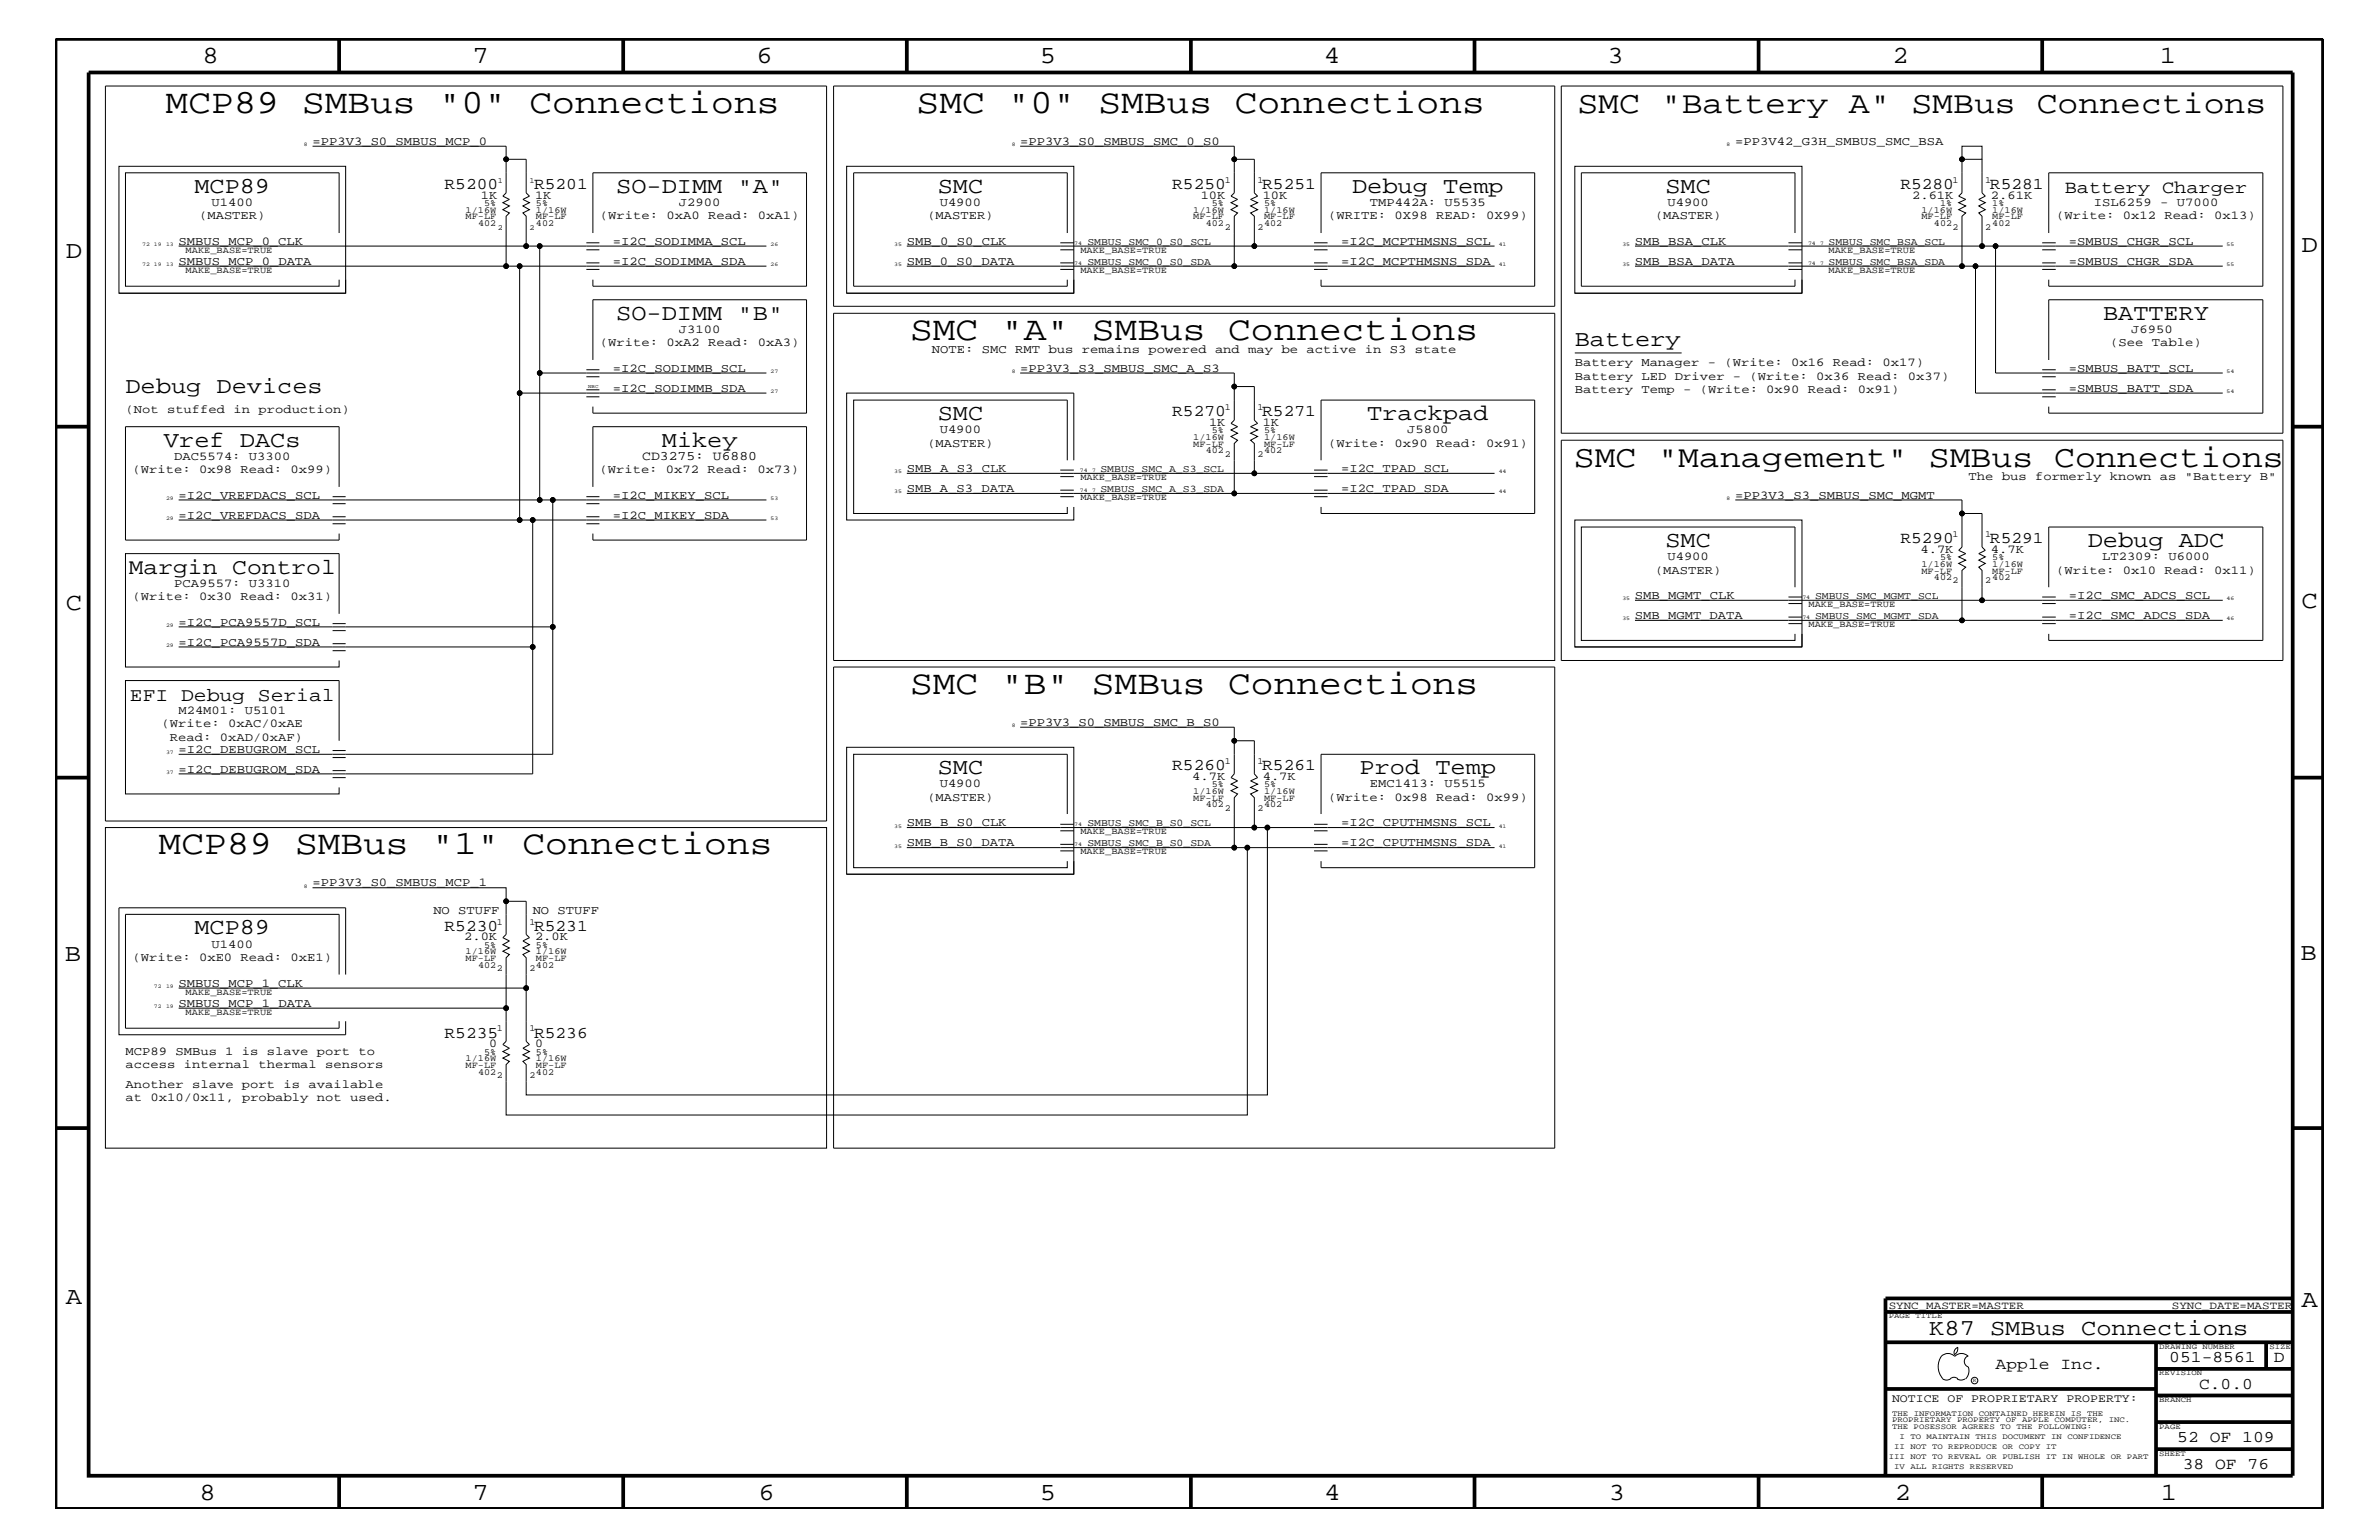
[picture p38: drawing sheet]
<svg xmlns="http://www.w3.org/2000/svg" width="432mm" height="279mm" viewBox="0 0 432 279" stroke-linecap="round" stroke-linejoin="round" font-family="sans-serif">
<defs><g id="words">
<g font-size="6.2">
<text x="30.1" y="20.4">MCP89 SMBus &quot;0&quot; Connections</text>
<text x="166.4" y="20.4">SMC &quot;0&quot; SMBus Connections</text>
<text x="165.2" y="61.7">SMC &quot;A&quot; SMBus Connections</text>
<text x="165.2" y="125.9">SMC &quot;B&quot; SMBus Connections</text>
<text x="28.8" y="155">MCP89 SMBus &quot;1&quot; Connections</text>
</g>
<g font-size="5.7">
<text x="286.3" y="20.4">SMC &quot;Battery A&quot; SMBus Connections</text>
<text x="285.7" y="84.7">SMC &quot;Management&quot; SMBus Connections</text>
</g>
<g font-size="4.5">
<text x="36.7" y="11.5">8</text>
<text x="85.8" y="11.5">7</text>
<text x="137.3" y="11.5">6</text>
<text x="188.7" y="11.5">5</text>
<text x="240.3" y="11.5">4</text>
<text x="291.8" y="11.5">3</text>
<text x="343.5" y="11.5">2</text>
<text x="392" y="11.5">1</text>
<text x="11.9" y="46.8">D</text>
<text x="417.7" y="45.7">D</text>
<text x="11.9" y="110.6">C</text>
<text x="417.7" y="110.3">C</text>
<text x="11.8" y="174.3">B</text>
<text x="417.6" y="174.2">B</text>
<text x="11.9" y="236.7">A</text>
<text x="417.7" y="237.1">A</text>
<text x="36.2" y="272.1">8</text>
<text x="85.8" y="272.1">7</text>
<text x="137.7" y="272.1">6</text>
<text x="188.7" y="272.1">5</text>
<text x="240.4" y="272.1">4</text>
<text x="292" y="272.1">3</text>
<text x="343.9" y="272.1">2</text>
<text x="392.2" y="272.1">1</text>
</g>
<g font-size="4.1">
<text x="35.3" y="35">MCP89</text>
<text x="111.8" y="35">SO-DIMM &quot;A&quot;</text>
<text x="170.2" y="35">SMC</text>
<text x="245.4" y="35">Debug Temp</text>
<text x="302.3" y="35">SMC</text>
<text x="111.8" y="58">SO-DIMM &quot;B&quot;</text>
<text x="381.7" y="58">BATTERY</text>
<text x="285.8" y="62.9">Battery</text>
<text x="22.8" y="71.3">Debug Devices</text>
<text x="170.2" y="76.2">SMC</text>
<text x="248.2" y="76.2">Trackpad</text>
<text x="29.8" y="81.1">Vref DACs</text>
<text x="120.1" y="81.1">Mikey</text>
<text x="302.3" y="99.3">SMC</text>
<text x="378.9" y="99.3">Debug ADC</text>
<text x="23.4" y="104.1">Margin Control</text>
<text x="170.2" y="140.4">SMC</text>
<text x="246.8" y="140.4">Prod Temp</text>
<text x="35.3" y="169.5">MCP89</text>
<text x="350.2" y="242.3">K87 SMBus Connections</text>
</g>
<text font-size="3.5" x="23.6" y="127.1">EFI Debug Serial</text>
<text font-size="3.3" x="374.8" y="35">Battery Charger</text>
<g font-size="3">
<text x="80.7" y="34.2">R5200</text>
<text x="96.9" y="34.2">R5201</text>
<text x="212.8" y="34.2">R5250</text>
<text x="229.1" y="34.2">R5251</text>
<text x="344.9" y="34.2">R5280</text>
<text x="361.2" y="34.2">R5281</text>
<text x="212.8" y="75.5">R5270</text>
<text x="229.1" y="75.5">R5271</text>
<text x="344.9" y="98.5">R5290</text>
<text x="361.2" y="98.5">R5291</text>
<text x="212.8" y="139.7">R5260</text>
<text x="229.1" y="139.7">R5261</text>
<text x="80.7" y="168.9">R5230</text>
<text x="96.9" y="168.9">R5231</text>
<text x="80.7" y="188.2">R5235</text>
<text x="96.9" y="188.2">R5236</text>
<text x="362.2" y="248.4">Apple Inc.</text>
<text x="393.7" y="247.1">051-8561</text>
<text x="399.2" y="252">C.0.0</text>
<text x="412.7" y="247.1">D</text>
<text x="395.2" y="261.6">52 OF 109</text>
<text x="396.2" y="266.6">38 OF 76</text>
</g>
<text font-size="2.4" x="116.6" y="83.5">CD3275: U6880</text>
<g font-size="2.2">
<text x="56.7" y="26.3">=PP3V3_S0_SMBUS_MCP_0</text>
<text x="185.2" y="26.3">=PP3V3_S0_SMBUS_SMC_0_S0</text>
<text x="315" y="26.3">=PP3V42_G3H_SMBUS_SMC_BSA</text>
<text x="36.2" y="39.8">(MASTER)</text>
<text x="38.4" y="37.4">U1400</text>
<text x="87.3" y="36.1">1K</text>
<text x="97.1" y="36.1">1K</text>
<text x="108.9" y="39.8">(Write: 0xA0 Read: 0xA1)</text>
<text x="123.2" y="37.4">J2900</text>
<text x="168.3" y="39.8">(MASTER)</text>
<text x="170.6" y="37.4">U4900</text>
<text x="217.9" y="36.1">10K</text>
<text x="229.2" y="36.1">10K</text>
<text x="241" y="39.8">(WRITE: 0X98 READ: 0X99)</text>
<text x="248.6" y="37.4">TMP442A: U5535</text>
<text x="300.4" y="39.8">(MASTER)</text>
<text x="302.6" y="37.4">U4900</text>
<text x="347" y="36.1">2.61K</text>
<text x="361.4" y="36.1">2.61K</text>
<text x="373.2" y="39.8">(Write: 0x12 Read: 0x13)</text>
<text x="380" y="37.4">ISL6259 - U7000</text>
<text x="32.4" y="44.4">SMBUS_MCP_0_CLK</text>
<text x="111.3" y="44.4">=I2C_SODIMMA_SCL</text>
<text x="164.6" y="44.4">SMB_0_S0_CLK</text>
<text x="243.4" y="44.4">=I2C_MCPTHMSNS_SCL</text>
<text x="296.8" y="44.4">SMB_BSA_CLK</text>
<text x="375.5" y="44.4">=SMBUS_CHGR_SCL</text>
<text x="32.4" y="48">SMBUS_MCP_0_DATA</text>
<text x="111.3" y="48">=I2C_SODIMMA_SDA</text>
<text x="164.6" y="48">SMB_0_S0_DATA</text>
<text x="243.4" y="48">=I2C_MCPTHMSNS_SDA</text>
<text x="296.8" y="48">SMB_BSA_DATA</text>
<text x="375.5" y="48">=SMBUS_CHGR_SDA</text>
<text x="108.9" y="62.9">(Write: 0xA2 Read: 0xA3)</text>
<text x="123.2" y="60.4">J3100</text>
<text x="169.1" y="64">NOTE: SMC RMT bus remains powered and may be active in S3 state</text>
<text x="383" y="62.9">(See Table)</text>
<text x="386.8" y="60.4">J6950</text>
<text x="111.3" y="71.1">=I2C_SODIMMB_SDA</text>
<text x="111.3" y="67.5">=I2C_SODIMMB_SCL</text>
<text x="185.2" y="67.5">=PP3V3_S3_SMBUS_SMC_A_S3</text>
<text x="285.8" y="68.9">Battery LED Driver - (Write: 0x36 Read: 0x37)</text>
<text x="285.8" y="66.5">Battery Manager - (Write: 0x16 Read: 0x17)</text>
<text x="285.8" y="71.3">Battery Temp - (Write: 0x90 Read: 0x91)</text>
<text x="375.5" y="71.1">=SMBUS_BATT_SDA</text>
<text x="375.5" y="67.5">=SMBUS_BATT_SCL</text>
<text x="22.8" y="75">(Not stuffed in production)</text>
<text x="219.5" y="77.3">1K</text>
<text x="229.2" y="77.3">1K</text>
<text x="31.6" y="83.5">DAC5574: U3300</text>
<text x="168.3" y="81.1">(MASTER)</text>
<text x="170.6" y="78.6">U4900</text>
<text x="241" y="81.1">(Write: 0x90 Read: 0x91)</text>
<text x="255.4" y="78.6">J5800</text>
<text x="24" y="85.9">(Write: 0x98 Read: 0x99)</text>
<text x="108.8" y="85.9">(Write: 0x72 Read: 0x73)</text>
<text x="164.6" y="85.6">SMB_A_S3_CLK</text>
<text x="164.6" y="89.3">SMB_A_S3_DATA</text>
<text x="243.4" y="85.6">=I2C_TPAD_SCL</text>
<text x="243.4" y="89.3">=I2C_TPAD_SDA</text>
<text x="357.3" y="87.1">The bus formerly known as &quot;Battery B&quot;</text>
<text x="32.4" y="94.2">=I2C_VREFDACS_SDA</text>
<text x="32.4" y="90.5">=I2C_VREFDACS_SCL</text>
<text x="111.3" y="94.2">=I2C_MIKEY_SDA</text>
<text x="111.3" y="90.5">=I2C_MIKEY_SCL</text>
<text x="315" y="90.5">=PP3V3_S3_SMBUS_SMC_MGMT</text>
<text x="302.6" y="101.6">U4900</text>
<text x="348.6" y="100.4">4.7K</text>
<text x="361.4" y="100.4">4.7K</text>
<text x="381.6" y="101.6">LT2309: U6000</text>
<text x="31.6" y="106.5">PCA9557: U3310</text>
<text x="300.4" y="104.1">(MASTER)</text>
<text x="373.2" y="104.1">(Write: 0x10 Read: 0x11)</text>
<text x="24" y="108.9">(Write: 0x30 Read: 0x31)</text>
<text x="32.4" y="113.6">=I2C_PCA9557D_SCL</text>
<text x="296.8" y="112.3">SMB_MGMT_DATA</text>
<text x="296.8" y="108.7">SMB_MGMT_CLK</text>
<text x="375.5" y="108.7">=I2C_SMC_ADCS_SCL</text>
<text x="375.5" y="112.3">=I2C_SMC_ADCS_SDA</text>
<text x="32.4" y="117.2">=I2C_PCA9557D_SDA</text>
<text x="29.3" y="131.9">(Write: 0xAC/0xAE</text>
<text x="32.4" y="129.6">M24M01: U5101</text>
<text x="185.2" y="131.7">=PP3V3_S0_SMBUS_SMC_B_S0</text>
<text x="30.8" y="134.4">Read: 0xAD/0xAF)</text>
<text x="32.4" y="136.6">=I2C_DEBUGROM_SCL</text>
<text x="32.4" y="140.2">=I2C_DEBUGROM_SDA</text>
<text x="170.6" y="142.9">U4900</text>
<text x="216.4" y="141.5">4.7K</text>
<text x="229.2" y="141.5">4.7K</text>
<text x="248.6" y="142.9">EMC1413: U5515</text>
<text x="164.6" y="149.9">SMB_B_S0_CLK</text>
<text x="168.3" y="145.3">(MASTER)</text>
<text x="241" y="145.3">(Write: 0x98 Read: 0x99)</text>
<text x="243.4" y="149.9">=I2C_CPUTHMSNS_SCL</text>
<text x="164.6" y="153.5">SMB_B_S0_DATA</text>
<text x="243.4" y="153.5">=I2C_CPUTHMSNS_SDA</text>
<text x="56.7" y="160.8">=PP3V3_S0_SMBUS_MCP_1</text>
<text x="78.7" y="165.9">NO STUFF</text>
<text x="96.7" y="165.9">NO STUFF</text>
<text x="38.4" y="172">U1400</text>
<text x="84.2" y="170.6">2.0K</text>
<text x="97.1" y="170.6">2.0K</text>
<text x="24" y="174.4">(Write: 0xE0 Read: 0xE1)</text>
<text x="32.4" y="179">SMBUS_MCP_1_CLK</text>
<text x="32.4" y="182.7">SMBUS_MCP_1_DATA</text>
<text x="22.8" y="191.4">MCP89 SMBus 1 is slave port to</text>
<text x="88.8" y="190">0</text>
<text x="97.1" y="190">0</text>
<text x="22.8" y="193.7">access internal thermal sensors</text>
<text x="22.8" y="197.4">Another slave port is available</text>
<text x="22.8" y="199.8">at 0x10/0x11, probably not used.</text>
</g>
<text font-size="2.1" x="343.4" y="254.4">NOTICE OF PROPRIETARY PROPERTY:</text>
<g font-size="2">
<text x="342.8" y="237.4">SYNC_MASTER=MASTER</text>
<text x="394.2" y="237.4">SYNC_DATE=MASTER</text>
</g>
<g font-size="1.9">
<text x="197.4" y="44.4">SMBUS_SMC_0_S0_SCL</text>
<text x="331.9" y="44.4">SMBUS_SMC_BSA_SCL</text>
<text x="197.4" y="48">SMBUS_SMC_0_S0_SDA</text>
<text x="331.9" y="48">SMBUS_SMC_BSA_SDA</text>
<text x="199.7" y="89.3">SMBUS_SMC_A_S3_SDA</text>
<text x="199.7" y="85.6">SMBUS_SMC_A_S3_SCL</text>
<text x="329.4" y="108.7">SMBUS_SMC_MGMT_SCL</text>
<text x="329.4" y="112.3">SMBUS_SMC_MGMT_SDA</text>
<text x="197.4" y="149.9">SMBUS_SMC_B_S0_SCL</text>
<text x="197.4" y="153.5">SMBUS_SMC_B_S0_SDA</text>
</g>
<g font-size="1.7">
<text x="222.3" y="33.1">1</text>
<text x="228.3" y="33.1">1</text>
<text x="354.4" y="33.1">1</text>
<text x="360.3" y="33.1">1</text>
<text x="84.5" y="38.6">1/16W</text>
<text x="84.5" y="39.8">MF-LF</text>
<text x="86.8" y="41">402</text>
<text x="87.9" y="37.4">5%</text>
<text x="97.3" y="38.6">1/16W</text>
<text x="97.3" y="39.8">MF-LF</text>
<text x="97.3" y="41">402</text>
<text x="97.3" y="37.4">5%</text>
<text x="216.6" y="39.8">MF-LF</text>
<text x="216.6" y="38.6">1/16W</text>
<text x="218.9" y="41">402</text>
<text x="220" y="37.4">5%</text>
<text x="222.3" y="41.7">2</text>
<text x="228.3" y="41.7">2</text>
<text x="229.4" y="41">402</text>
<text x="229.4" y="37.4">5%</text>
<text x="229.4" y="38.6">1/16W</text>
<text x="229.4" y="39.8">MF-LF</text>
<text x="348.7" y="39.8">MF-LF</text>
<text x="348.7" y="38.6">1/16W</text>
<text x="351" y="41">402</text>
<text x="352.1" y="37.4">1%</text>
<text x="354.4" y="41.7">2</text>
<text x="360.3" y="41.7">2</text>
<text x="361.6" y="37.4">1%</text>
<text x="361.6" y="41">402</text>
<text x="361.6" y="38.6">1/16W</text>
<text x="361.6" y="39.8">MF-LF</text>
<text x="33.7" y="45.9">MAKE_BASE=TRUE</text>
<text x="196.1" y="45.9">MAKE_BASE=TRUE</text>
<text x="331.9" y="45.9">MAKE_BASE=TRUE</text>
<text x="33.7" y="49.6">MAKE_BASE=TRUE</text>
<text x="196.1" y="49.6">MAKE_BASE=TRUE</text>
<text x="331.9" y="49.6">MAKE_BASE=TRUE</text>
<text x="222.3" y="74.4">1</text>
<text x="228.3" y="74.4">1</text>
<text x="216.6" y="81.1">MF-LF</text>
<text x="216.6" y="79.9">1/16W</text>
<text x="218.9" y="82.2">402</text>
<text x="220" y="78.6">5%</text>
<text x="222.3" y="82.8">2</text>
<text x="228.3" y="82.8">2</text>
<text x="229.4" y="82.2">402</text>
<text x="229.4" y="78.6">5%</text>
<text x="229.4" y="81.1">MF-LF</text>
<text x="229.4" y="79.9">1/16W</text>
<text x="196.1" y="87.1">MAKE_BASE=TRUE</text>
<text x="196.1" y="90.7">MAKE_BASE=TRUE</text>
<text x="352.1" y="101.6">5%</text>
<text x="354.4" y="97.4">1</text>
<text x="360.3" y="97.4">1</text>
<text x="361.6" y="101.6">5%</text>
<text x="348.7" y="102.9">1/16W</text>
<text x="348.7" y="104.1">MF-LF</text>
<text x="351" y="105.3">402</text>
<text x="354.4" y="105.9">2</text>
<text x="360.3" y="105.9">2</text>
<text x="361.6" y="105.3">402</text>
<text x="361.6" y="102.9">1/16W</text>
<text x="361.6" y="104.1">MF-LF</text>
<text x="328.3" y="110.2">MAKE_BASE=TRUE</text>
<text x="328.3" y="113.7">MAKE_BASE=TRUE</text>
<text x="220" y="142.9">5%</text>
<text x="222.3" y="138.6">1</text>
<text x="228.3" y="138.6">1</text>
<text x="229.4" y="142.9">5%</text>
<text x="216.6" y="144">1/16W</text>
<text x="216.6" y="145.3">MF-LF</text>
<text x="218.9" y="146.5">402</text>
<text x="222.3" y="147.1">2</text>
<text x="228.3" y="147.1">2</text>
<text x="229.4" y="146.5">402</text>
<text x="229.4" y="144">1/16W</text>
<text x="229.4" y="145.3">MF-LF</text>
<text x="196.1" y="155">MAKE_BASE=TRUE</text>
<text x="196.1" y="151.3">MAKE_BASE=TRUE</text>
<text x="90.2" y="167.8">1</text>
<text x="96.1" y="167.8">1</text>
<text x="84.5" y="173.2">1/16W</text>
<text x="87.9" y="172">5%</text>
<text x="97.3" y="173.2">1/16W</text>
<text x="97.3" y="172">5%</text>
<text x="84.5" y="174.4">MF-LF</text>
<text x="86.8" y="175.6">402</text>
<text x="90.2" y="176.2">2</text>
<text x="96.1" y="176.2">2</text>
<text x="97.3" y="174.4">MF-LF</text>
<text x="97.3" y="175.6">402</text>
<text x="33.7" y="184.1">MAKE_BASE=TRUE</text>
<text x="33.7" y="180.5">MAKE_BASE=TRUE</text>
<text x="87.9" y="191.4">5%</text>
<text x="90.2" y="187.1">1</text>
<text x="96.1" y="187.1">1</text>
<text x="97.3" y="191.4">5%</text>
<text x="84.5" y="193.7">MF-LF</text>
<text x="84.5" y="192.6">1/16W</text>
<text x="86.8" y="195">402</text>
<text x="90.2" y="195.6">2</text>
<text x="96.1" y="195.6">2</text>
<text x="97.3" y="192.6">1/16W</text>
<text x="97.3" y="193.7">MF-LF</text>
<text x="97.3" y="195">402</text>
</g>
<g font-size="1.4">
<text x="90.3" y="33.1">1</text>
<text x="96.1" y="33.1">1</text>
<text x="90.3" y="41.7">2</text>
<text x="96.1" y="41.7">2</text>
<text x="342.8" y="239.2">PAGE TITLE</text>
<text x="391.9" y="244.7">DRAWING NUMBER</text>
<text x="411.9" y="244.7">SIZE</text>
<text x="391.9" y="249.5">REVISION</text>
<text x="343.4" y="256.8">THE INFORMATION CONTAINED HEREIN IS THE</text>
<text x="391.9" y="254.4">BRANCH</text>
<text x="343.4" y="259.3">THE POSESSOR AGREES TO THE FOLLOWING:</text>
<text x="343.4" y="258">PROPRIETARY PROPERTY OF APPLE COMPUTER, INC.</text>
<text x="343.8" y="262.9">II NOT TO REPRODUCE OR COPY IT</text>
<text x="344.8" y="261.1">I TO MAINTAIN THIS DOCUMENT IN CONFIDENCE</text>
<text x="391.9" y="259.3">PAGE</text>
<text x="342.8" y="264.7">III NOT TO REVEAL OR PUBLISH IT IN WHOLE OR PART</text>
<text x="343.8" y="266.6">IV ALL RIGHTS RESERVED</text>
<text x="391.9" y="264.1">SHEET</text>
</g>
<g font-size="1">
<text x="55.1" y="26.5">8</text>
<text x="183.6" y="26.5">8</text>
<text x="313.4" y="26.5">8</text>
<text x="25.8" y="44.6">72 19</text>
<text x="30.1" y="44.6">13</text>
<text x="139.9" y="44.6">26</text>
<text x="162.3" y="44.6">35</text>
<text x="195" y="44.4">74</text>
<text x="272" y="44.6">41</text>
<text x="294.5" y="44.6">35</text>
<text x="328.2" y="44.4">74</text>
<text x="330.4" y="44.4">7</text>
<text x="404.1" y="44.6">55</text>
<text x="25.8" y="48.3">72 19</text>
<text x="30.1" y="48.3">13</text>
<text x="139.9" y="48.3">26</text>
<text x="162.3" y="48.3">35</text>
<text x="195" y="48">74</text>
<text x="272" y="48.3">41</text>
<text x="294.5" y="48.3">35</text>
<text x="328.2" y="48">74</text>
<text x="330.4" y="48">7</text>
<text x="404.1" y="48.3">55</text>
<text x="139.9" y="71.3">27</text>
<text x="139.9" y="67.7">27</text>
<text x="183.6" y="67.7">8</text>
<text x="404.1" y="67.7">54</text>
<text x="404.1" y="71.3">54</text>
<text x="162.3" y="89.5">35</text>
<text x="162.3" y="85.9">35</text>
<text x="196" y="85.6">74</text>
<text x="196" y="89.3">74</text>
<text x="198.2" y="89.3">7</text>
<text x="198.2" y="85.6">7</text>
<text x="272" y="85.9">44</text>
<text x="272" y="89.5">44</text>
<text x="30.1" y="90.7">29</text>
<text x="30.1" y="94.3">29</text>
<text x="139.9" y="94.3">53</text>
<text x="139.9" y="90.7">53</text>
<text x="313.4" y="90.7">8</text>
<text x="30.1" y="113.7">29</text>
<text x="294.5" y="108.9">35</text>
<text x="294.5" y="112.6">35</text>
<text x="327.2" y="108.7">74</text>
<text x="327.2" y="112.3">74</text>
<text x="404.1" y="108.9">46</text>
<text x="404.1" y="112.6">46</text>
<text x="30.1" y="117.4">29</text>
<text x="183.6" y="131.9">8</text>
<text x="30.1" y="136.8">37</text>
<text x="30.1" y="140.4">37</text>
<text x="195" y="149.9">74</text>
<text x="162.3" y="150.1">35</text>
<text x="162.3" y="153.8">35</text>
<text x="195" y="153.5">74</text>
<text x="272" y="150.1">41</text>
<text x="272" y="153.8">41</text>
<text x="55.1" y="161.1">8</text>
<text x="27.9" y="179.3">72</text>
<text x="30.1" y="179.3">19</text>
<text x="27.9" y="182.9">72</text>
<text x="30.1" y="182.9">19</text>
<text x="358.1" y="250.7">R</text>
</g>
<text font-size=".9" x="106.8" y="70.4">NBC</text>
</g></defs>
<g fill="none" stroke="#000" stroke-width=".18">
<path d="M19.1 15.6h130.9v133.4h-130.9zM151.3 15.6h130.9v40h-130.9zM283.4 15.6h131v63h-131zM21.6 30.2h41.1v23h-41.1zM56.7 26.5h35.2v8.5l-.6 .6 1.2 .6-1.2 .6 1.2 .6-1.2 .6 1.2 .6-.6 .6v9.1h2.4M91.9 28.9h3.6v6.1l.6 .6-1.2 .6 1.2 .6-1.2 .6 1.2 .6-1.2 .6 .6 .6v5.4M153.7 30.2h41.2v23h-41.2zM185.2 26.5h38.8v8.5l-.6 .6 1.2 .6-1.2 .6 1.2 .6-1.2 .6 1.2 .6-.6 .6v9.1h47.3M224 28.9h3.7v6.1l.6 .6-1.3 .6 1.3 .6-1.3 .6 1.3 .6-1.3 .6 .7 .6v5.4M285.8 30.2h41.3v23h-41.3zM356.1 26.5h3.6v2.4h-3.6zM356.1 28.9v6.1l-.6 .6 1.3 .6-1.3 .6 1.3 .6-1.3 .6 1.3 .6-.7 .6v9.1h2.5"/>
<path d="M359.7 28.9v6.1l.6 .6-1.1 .6 1.1 .6-1.1 .6 1.1 .6-1.1 .6 .5 .6v5.4M32.4 48.3h59.5M32.4 44.6h106.7M61.6 42.3v-10.9h-38.8v20.5h38.8v-1.2M62.7 50.7v2.5h-41.1M94.3 48.3h44.8M94.3 48.3v46M98 44.6v23.1M106.4 48.9h2.4M106.4 47.7h2.4M106.4 45.3h2.4M106.4 44.1h2.4"/>
<path d="M107.6 42.3v-10.9h38.8v20.5h-38.8v-1.2M151.3 56.8h130.9v63h-130.9zM164.6 48.3h59.4M164.6 44.6h106.7M192.4 48.9h2.5M192.4 47.7h2.5M192.4 45.3h2.5M192.4 44.1h2.5M193.7 42.3v-10.9h-38.8v20.5h38.8v-1.2M194.9 50.7v2.5h-41.2M238.5 48.9h2.5M238.5 47.7h2.5"/>
<path d="M238.5 45.3h2.5M238.5 44.1h2.5M239.8 42.3v-10.9h38.8v20.5h-38.8v-1.2M296.8 48.3h59.3M296.8 44.6h106.6M324.6 48.9h2.5M324.6 47.7h2.5M324.6 45.3h2.5M324.6 44.1h2.5M325.8 42.3v-10.9h-38.8v20.5h38.8v-1.2M327.1 50.7v2.5h-41.3M358.6 48.3v23h44.8"/>
<path d="M358.6 48.3h44.8M362.2 44.6v23.1h41.2M370.7 48.9h2.4M370.7 47.7h2.4M370.7 45.3h2.4M370.7 44.1h2.4M371.9 42.3v-10.9h38.8v20.5h-38.8v-1.2M94.3 71.3h44.8M106.4 72h2.4M106.4 70.7h2.4M106.4 68.4h2.4M106.4 67.1h2.4"/>
<path d="M107.6 65.3v-10.9h38.8v20.6h-38.8v-1.2M139.1 67.7h-41.1v23M185.2 67.7h38.8v8.5l-.6 .6 1.2 .6-1.2 .6 1.2 .6-1.2 .6 1.2 .7-.6 .6v9h-59.4M224 70.1h3.7v6.1l.6 .6-1.3 .6 1.3 .6-1.3 .6 1.3 .6-1.3 .7 .7 .6v5.4M283.4 79.9h131v39.9h-131zM285.8 64h19.4M370.7 72h2.4M370.7 70.7h2.4M370.7 68.4h2.4M370.7 67.1h2.4M371.9 65.3v-10.9h38.8v20.6h-38.8v-1.2M32.4 90.7h67.9"/>
<path d="M32.4 94.3h64.3M60.4 90.1h2.3M60.4 91.4h2.3M60.4 95h2.3M60.4 93.8h2.3M61.6 88.3v-10.9h-38.8v20.6h38.8v-1.2M106.4 90.1h2.4M106.4 91.4h2.4M106.4 95h2.4M106.4 93.8h2.4M107.6 88.3v-10.9h38.8v20.6h-38.8v-1.2M139.1 90.7h-38.8v23"/>
<path d="M139.1 94.3h-42.4v23.1M164.6 85.9h106.7M192.4 90.1h2.5M192.4 88.9h2.5M192.4 86.5h2.5M192.4 85.3h2.5M193.7 83.5v-10.9h-38.8v20.6h38.8v-1.2M194.9 83.5v-12.2h-41.2v23h41.2v-2.3M224 89.5h47.3M238.5 90.1h2.5M238.5 88.9h2.5M238.5 86.5h2.5"/>
<path d="M238.5 85.3h2.5M239.8 83.5v-10.9h38.8v20.6h-38.8v-1.2M285.8 94.3h41.3v23.1h-41.3zM315 90.7h41.1v8.6l-.6 .6 1.3 .5-1.3 .6 1.3 .6-1.3 .6 1.3 .7-.7 .6v9.1h47.3M356.1 93.2h3.6v6.1l.6 .6-1.1 .5 1.1 .6-1.1 .6 1.1 .6-1.1 .7 .5 .6v5.4M32.4 113.7h67.9v23.1h-67.9M32.4 117.4h64.3v23h-64.3M60.4 113.1h2.3M60.4 114.4h2.3M60.4 118.1h2.3M60.4 116.8h2.3M61.6 111.4v-11h-38.8v20.6h38.8v-1.2"/>
<path d="M296.8 112.6h59.3M296.8 108.9h106.6M324.6 113.1h2.5M324.6 112h2.5M324.6 109.5h2.5M324.6 108.3h2.5M325.8 106.5v-10.9h-38.8v20.6h38.8v-1.2M327.1 115v2.4h-41.3M370.7 113.1h2.4M370.7 112h2.4M370.7 109.5h2.4M370.7 108.3h2.4"/>
<path d="M371.9 106.5v-10.9h38.8v20.6h-38.8v-1.2M60.4 137.4h2.3M60.4 136.2h2.3M60.4 139.8h2.3M61.6 134.4v-10.9h-38.8v20.5h38.8v-1.1M151.3 121h130.9v87.3h-130.9zM153.7 135.6h41.2v23h-41.2zM185.2 131.9h38.8v8.5l-.6 .7 1.2 .6-1.2 .6 1.2 .6-1.2 .6 1.2 .5-.6 .7v9.1h-59.4M224 134.4h3.7v6l.6 .7-1.3 .6 1.3 .6-1.3 .6 1.3 .6-1.3 .5 .7 .7v5.4M19.1 150.1h130.9v58.2h-130.9zM60.4 141.1h2.3M164.6 150.1h65.4"/>
<path d="M192.4 154.4h2.5M192.4 153.2h2.5M192.4 150.7h2.5M192.4 149.5h2.5M193.7 147.7v-10.9h-38.8v20.6h38.8v-1.2M194.9 156.2v2.4h-41.2M224 153.8h2.4M238.5 154.4h2.5M238.5 153.2h2.5M238.5 150.7h2.5M238.5 149.5h2.5M239.8 147.7v-10.9h38.8v20.6h-38.8v-1.2"/>
<path d="M271.3 150.1h-41.3v48.6h-134.5v-5.5l-.6-.6 1.2-.6-1.2-.6 1.2-.6-1.2-.6 1.2-.7-.6-.6v-15.1l-.6-.6 1.2-.6-1.2-.6 1.2-.6-1.2-.7 1.2-.6-.6-.6v-6h-3.6v6l-.6 .6 1.2 .6-1.2 .7 1.2 .6-1.2 .6 1.2 .6-.6 .6v9.1h-59.5M271.3 153.8h-44.9v48.5h-134.5v-9.1l.6-.6-1.2-.6 1.2-.6-1.2-.6 1.2-.6-1.2-.7 .6-.6v-6M32.4 179.3h63.1M56.7 161.1h35.2v2.4M61.6 176.8v-10.9h-38.8v20.6h38.8v-1.2M62.7 176.8v-12.1h-41.1v23h41.1v-2.4M352.3 246.1a1.69 1.69 0 0 1 2.5 0 1.72 1.72 0 0 1 2.4 0M352.4 246a3.2 3.2 0 0 0 .4 4.3l.8 .1 .4-.2M354 250.2l.7-.3 .7 .3M355.2 250.2l.7 .2 .7-.2M355.3 244.4v.3a1.18 1.18 0 0 1-.6 1.1M355.4 244.4a.99 .99 0 0 0-.6 1.4"/>
<path d="M357.2 246a1.04 1.04 0 0 0-.7 1 1.04 1.04 0 0 0 .7 1M357.3 248l.1 .7a2.11 2.11 0 0 1-.6 1.5"/>
<circle cx="91.9" cy="28.9" r=".42"/>
<circle cx="224" cy="28.9" r=".42"/>
<circle cx="356.1" cy="28.9" r=".42"/>
<circle cx="91.9" cy="48.3" r=".42"/>
<circle cx="94.3" cy="48.3" r=".42"/>
<circle cx="95.5" cy="44.6" r=".42"/>
<circle cx="98" cy="44.6" r=".42"/>
<circle cx="224" cy="48.3" r=".42"/>
<circle cx="227.7" cy="44.6" r=".42"/>
<circle cx="356.1" cy="48.3" r=".42"/>
<circle cx="358.6" cy="48.3" r=".42"/>
<circle cx="359.7" cy="44.6" r=".42"/>
<circle cx="362.2" cy="44.6" r=".42"/>
<circle cx="94.3" cy="71.3" r=".42"/>
<circle cx="98" cy="67.7" r=".42"/>
<circle cx="224" cy="70.1" r=".42"/>
<circle cx="94.3" cy="94.3" r=".42"/>
<circle cx="96.7" cy="94.3" r=".42"/>
<circle cx="98" cy="90.7" r=".42"/>
<circle cx="100.3" cy="90.7" r=".42"/>
<circle cx="224" cy="89.5" r=".42"/>
<circle cx="227.7" cy="85.9" r=".42"/>
<circle cx="356.1" cy="93.2" r=".42"/>
<circle cx="96.7" cy="117.4" r=".42"/>
<circle cx="100.3" cy="113.7" r=".42"/>
<circle cx="356.1" cy="112.6" r=".42"/>
<circle cx="359.7" cy="108.9" r=".42"/>
<circle cx="224" cy="134.4" r=".42"/>
<circle cx="224" cy="153.8" r=".42"/>
<circle cx="226.4" cy="153.8" r=".42"/>
<circle cx="227.7" cy="150.1" r=".42"/>
<circle cx="230" cy="150.1" r=".42"/>
<circle cx="91.9" cy="163.5" r=".42"/>
<circle cx="95.5" cy="179.3" r=".42"/>
<circle cx="91.9" cy="182.9" r=".42"/>
<circle cx="358.4" cy="250.5" r=".59"/>
</g>
<g fill="none" stroke="#000" stroke-width=".68" stroke-linecap="butt">
<path d="M10.1 7.1h411.5v266.7h-411.5zM16.1 13.2h400v254.5h-400zM61.6 7.1v6.1M113.1 7.1v6.1M164.6 7.1v6.1M216.2 7.1v6.1M267.6 7.1v6.1M319.2 7.1v6.1M370.7 7.1v6.1M10.1 77.4h6M416.1 77.4h5.5M10.1 141.1h6"/>
<path d="M416.1 141.1h5.5M10.1 204.7h6M416.1 204.7h5.5M342.2 238h73.9M416.1 235.6h-73.9v32.1M342.2 243.5h73.9M342.2 252h49.1M391.3 243.5v24.2M391.3 258h24.8M391.3 253.2h24.8M391.3 248.4h24.8M411.3 243.5v4.9"/>
<path d="M61.6 267.7v6.1M113.1 267.7v6.1M164.6 267.7v6.1M216.2 268v5.8M267.6 267.7v6.1M319.2 267.7v6.1M370.7 267.7v6.1M391.3 262.9h24.8"/>
</g>
<g fill="#000">
<circle cx="91.9" cy="28.9" r=".42"/>
<circle cx="224" cy="28.9" r=".42"/>
<circle cx="356.1" cy="28.9" r=".42"/>
<circle cx="91.9" cy="48.3" r=".42"/>
<circle cx="94.3" cy="48.3" r=".42"/>
<circle cx="95.5" cy="44.6" r=".42"/>
<circle cx="98" cy="44.6" r=".42"/>
<circle cx="224" cy="48.3" r=".42"/>
<circle cx="227.7" cy="44.6" r=".42"/>
<circle cx="356.1" cy="48.3" r=".42"/>
<circle cx="358.6" cy="48.3" r=".42"/>
<circle cx="359.7" cy="44.6" r=".42"/>
<circle cx="362.2" cy="44.6" r=".42"/>
<circle cx="94.3" cy="71.3" r=".42"/>
<circle cx="98" cy="67.7" r=".42"/>
<circle cx="224" cy="70.1" r=".42"/>
<circle cx="94.3" cy="94.3" r=".42"/>
<circle cx="96.7" cy="94.3" r=".42"/>
<circle cx="98" cy="90.7" r=".42"/>
<circle cx="100.3" cy="90.7" r=".42"/>
<circle cx="224" cy="89.5" r=".42"/>
<circle cx="227.7" cy="85.9" r=".42"/>
<circle cx="356.1" cy="93.2" r=".42"/>
<circle cx="96.7" cy="117.4" r=".42"/>
<circle cx="100.3" cy="113.7" r=".42"/>
<circle cx="356.1" cy="112.6" r=".42"/>
<circle cx="359.7" cy="108.9" r=".42"/>
<circle cx="224" cy="134.4" r=".42"/>
<circle cx="224" cy="153.8" r=".42"/>
<circle cx="226.4" cy="153.8" r=".42"/>
<circle cx="227.7" cy="150.1" r=".42"/>
<circle cx="230" cy="150.1" r=".42"/>
<circle cx="91.9" cy="163.5" r=".42"/>
<circle cx="95.5" cy="179.3" r=".42"/>
<circle cx="91.9" cy="182.9" r=".42"/>
</g>
<use href="#words"/>
</svg>
